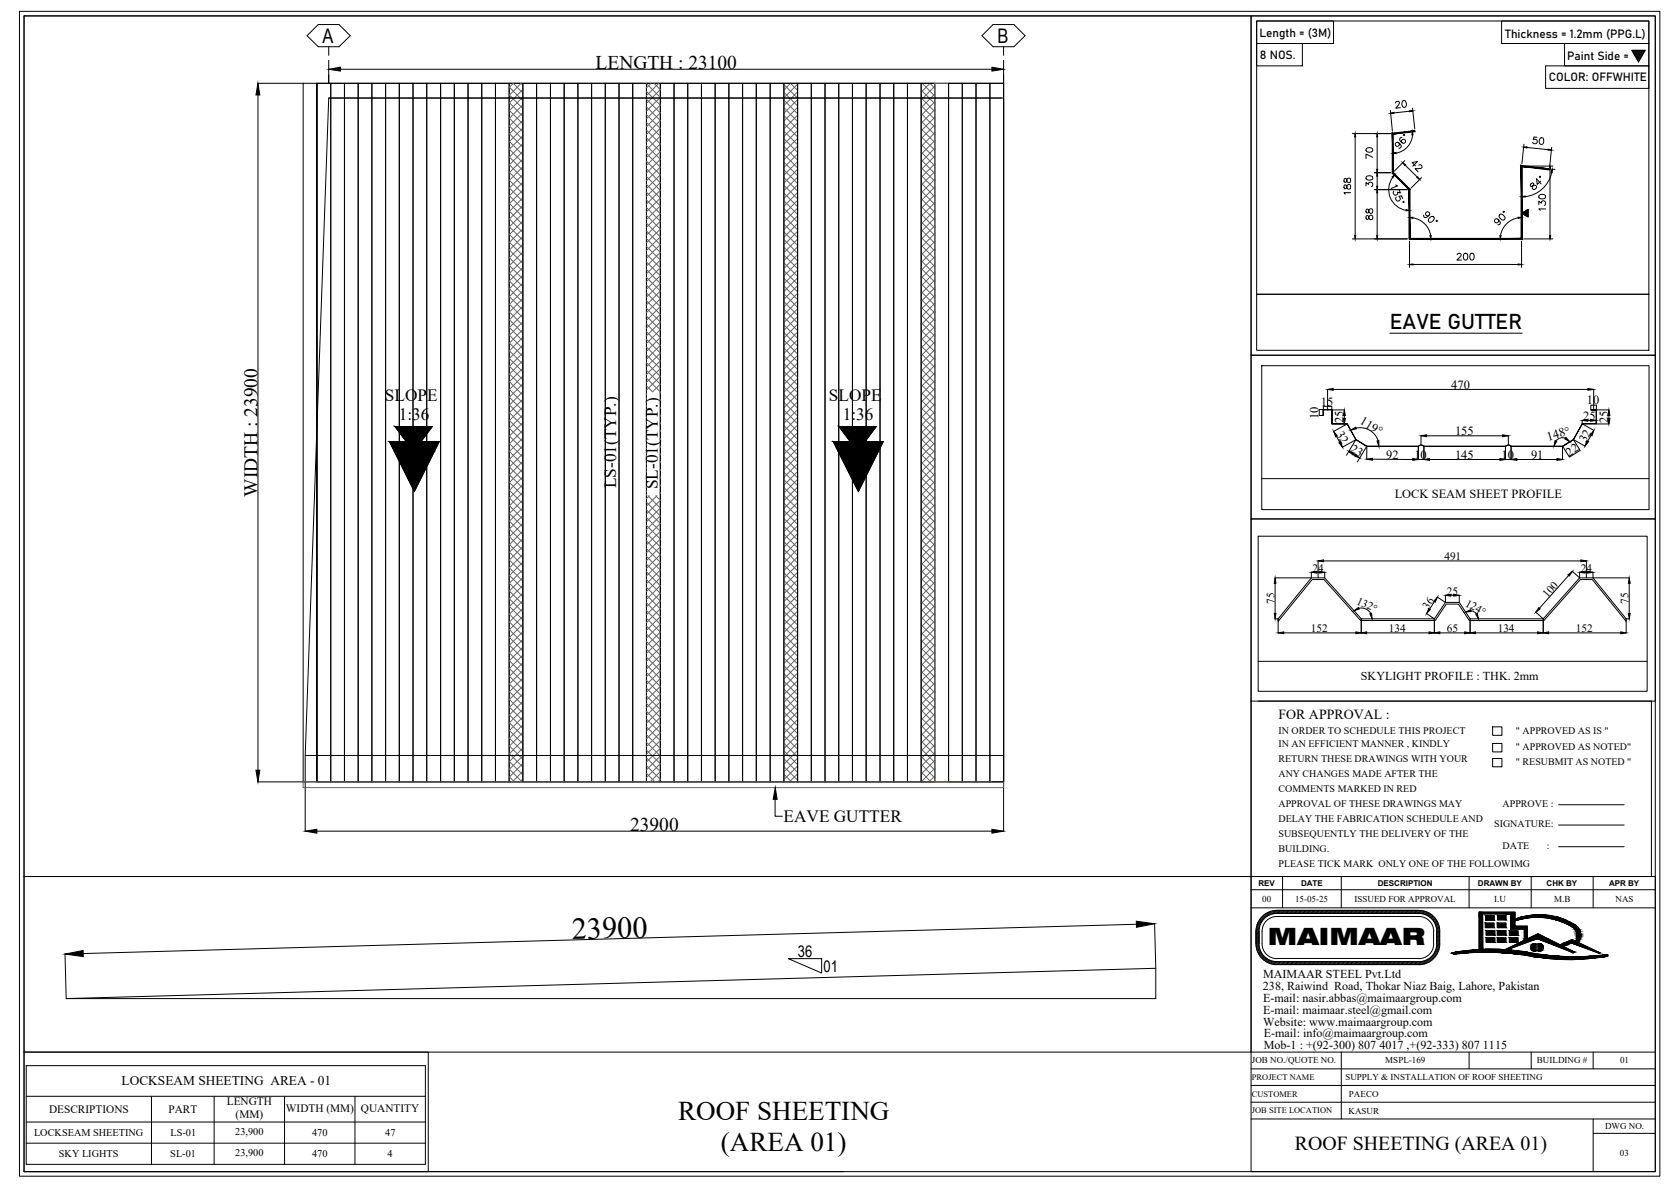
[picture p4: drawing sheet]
<svg xmlns="http://www.w3.org/2000/svg" width="420mm" height="297mm" viewBox="0 0 420 297" stroke-linecap="round" stroke-linejoin="round" font-family="sans-serif">
<defs><g id="words">
<text font-size="7.6" x="143.1" y="234.9" transform="rotate(-2 143.1 234.9)">23900</text>
<g font-size="6.8">
<text x="169.6" y="280.1">ROOF SHEETING</text>
<text x="180.3" y="287.9">(AREA 01)</text>
</g>
<text font-size="6" x="317.1" y="236.4">MAIMAAR</text>
<text font-size="5.3" x="347.6" y="82.2">EAVE GUTTER</text>
<g font-size="5">
<text x="80.7" y="10.8">A</text>
<text x="249.4" y="10.8">B</text>
<text x="323.8" y="287.5">ROOF SHEETING (AREA 01)</text>
</g>
<g font-size="4.9">
<text x="149" y="17.2">LENGTH : 23100</text>
<text x="64.4" y="124.2" transform="rotate(-90 64.4 124.2)">WIDTH : 23900</text>
<text x="157.6" y="207.7">23900</text>
</g>
<g font-size="4.3">
<text x="96.3" y="100.2">SLOPE</text>
<text x="207.3" y="100.2">SLOPE</text>
<text x="99.7" y="105.1">1:36</text>
<text x="210.8" y="105.1">1:36</text>
<text x="154.1" y="122.1" transform="rotate(-90 154.1 122.1)">LS-01(TYP.)</text>
<text x="164.5" y="122.3" transform="rotate(-90 164.5 122.3)">SL-01(TYP.)</text>
<text x="196" y="205.5">EAVE GUTTER</text>
</g>
<g font-size="4">
<text x="199.6" y="239.4">36</text>
<text x="206" y="243">01</text>
</g>
<text font-size="3.5" x="319.7" y="179.9">FOR APPROVAL :</text>
<text font-size="3.3" x="30.4" y="271.4">LOCKSEAM SHEETING AREA - 01</text>
<g font-size="3.1">
<text x="330.4" y="101.4">15</text>
<text x="363" y="97.2">470</text>
<text x="396.9" y="101.1">10</text>
<text x="329.8" y="104.8" transform="rotate(-90 329.8 104.8)">10</text>
<text x="336" y="105.7" transform="rotate(-90 336 105.7)">25</text>
<text x="339.9" y="105.9" transform="rotate(30 339.9 105.9)">119°</text>
<text x="395.9" y="104.9">25</text>
<text x="402.2" y="105.7" transform="rotate(-90 402.2 105.7)">25</text>
<text x="334.1" y="108.4" transform="rotate(61 334.1 108.4)">32</text>
<text x="337.5" y="112.8" transform="rotate(31 337.5 112.8)">23</text>
<text x="363.9" y="108.8">155</text>
<text x="387.2" y="110.2" transform="rotate(-16 387.2 110.2)">148°</text>
<text x="396.6" y="110.9" transform="rotate(-61 396.6 110.9)">32</text>
<text x="346.7" y="114.7">92</text>
<text x="353.7" y="114.7">10</text>
<text x="363.9" y="114.7">145</text>
<text x="375.5" y="114.7">10</text>
<text x="382.9" y="114.7">91</text>
<text x="392.5" y="114.2" transform="rotate(-32 392.5 114.2)">22</text>
<text x="348.8" y="124.6">LOCK SEAM SHEET PROFILE</text>
</g>
<g font-size="3">
<text x="315" y="9.2">Length = (3M)</text>
<text x="376.5" y="9.4">Thickness = 1.2mm (PPG.L)</text>
<text x="315.1" y="14.9">8 NOS.</text>
<text x="391.9" y="14.9">Paint Side =</text>
<text x="387.3" y="20.3">COLOR: OFFWHITE</text>
<text x="340.4" y="170.1">SKYLIGHT PROFILE : THK. 2mm</text>
<text x="315.9" y="244.5">MAIMAAR STEEL Pvt.Ltd</text>
<text x="315.8" y="247.6">238, Raiwind Road, Thokar Niaz Baig, Lahore, Pakistan</text>
<text x="315.9" y="250.6">E-mail: nasir.abbas@maimaargroup.com</text>
<text x="315.9" y="253.6">E-mail: maimaar.steel@gmail.com</text>
<text x="315.9" y="256.5">Website: www.maimaargroup.com</text>
<text x="316.1" y="259.2">E-mail: info@maimaargroup.com</text>
<text x="316.1" y="262.2">Mob-1 : +(92-300) 807 4017 ,+(92-333) 807 1115</text>
</g>
<g font-size="2.8">
<text x="328.3" y="143">24</text>
<text x="361.2" y="140">491</text>
<text x="395.4" y="143">24</text>
<text x="361.9" y="148.7">25</text>
<text x="387.1" y="149.5" transform="rotate(-49 387.1 149.5)">100</text>
<text x="318.7" y="151" transform="rotate(-90 318.7 151)">75</text>
<text x="339.1" y="151" transform="rotate(24 339.1 151)">132°</text>
<text x="357.2" y="152.4" transform="rotate(-56 357.2 152.4)">36</text>
<text x="366.3" y="151.5" transform="rotate(28 366.3 151.5)">124°</text>
<text x="407.3" y="151" transform="rotate(-90 407.3 151)">75</text>
<text x="327.8" y="158.1">152</text>
<text x="347.3" y="158.1">134</text>
<text x="361.8" y="158.1">65</text>
<text x="374.6" y="158.1">134</text>
<text x="394.1" y="158.1">152</text>
<text x="12.3" y="278.3">DESCRIPTIONS</text>
<text x="42.1" y="278.3">PART</text>
<text x="56.7" y="276.4">LENGTH</text>
<text x="58.9" y="279.6">(MM)</text>
<text x="71.5" y="278">WIDTH (MM)</text>
<text x="90.3" y="278">QUANTITY</text>
</g>
<g font-size="2.6">
<text x="8.5" y="284">LOCKSEAM SHEETING</text>
<text x="42.6" y="284">LS-01</text>
<text x="58.8" y="283.8">23,900</text>
<text x="78.1" y="284.1">470</text>
<text x="96.4" y="284.1">47</text>
<text x="14.7" y="289.3">SKY LIGHTS</text>
<text x="42.6" y="289.3">SL-01</text>
<text x="58.8" y="289.1">23,900</text>
<text x="78.1" y="289.3">470</text>
<text x="96.9" y="289.3">4</text>
</g>
<g font-size="2.5">
<text x="319.7" y="183.5">IN ORDER TO SCHEDULE THIS PROJECT</text>
<text x="379.1" y="183.5">&quot; APPROVED AS IS &quot;</text>
<text x="319.7" y="186.8">IN AN EFFICIENT MANNER , KINDLY</text>
<text x="319.7" y="190.5">RETURN THESE DRAWINGS WITH YOUR</text>
<text x="379.1" y="187.6">&quot; APPROVED AS NOTED&quot;</text>
<text x="379.1" y="191.3">&quot; RESUBMIT AS NOTED &quot;</text>
<text x="319.7" y="194.2">ANY CHANGES MADE AFTER THE</text>
<text x="319.7" y="198">COMMENTS MARKED IN RED</text>
<text x="319.7" y="201.7">APPROVAL OF THESE DRAWINGS MAY</text>
<text x="375.8" y="201.8">APPROVE :</text>
<text x="319.7" y="205.5">DELAY THE FABRICATION SCHEDULE AND</text>
<text x="319.7" y="209.2">SUBSEQUENTLY THE DELIVERY OF THE</text>
<text x="373.7" y="206.9">SIGNATURE:</text>
<text x="319.7" y="213">BUILDING.</text>
<text x="375.8" y="212.3">DATE</text>
<text x="386.8" y="212.3">:</text>
<text x="319.7" y="216.7">PLEASE TICK MARK ONLY ONE OF THE FOLLOWIMG</text>
</g>
<g font-size="2.3">
<text x="315.7" y="225.5">00</text>
<text x="323.9" y="225.5">15-05-25</text>
<text x="338.8" y="225.5">ISSUED FOR APPROVAL</text>
<text x="373.7" y="225.5">I.U</text>
<text x="388.7" y="225.5">M.B</text>
<text x="404" y="225.5">NAS</text>
<text x="313.1" y="265.7">JOB NO./QUOTE NO.</text>
<text x="346.5" y="265.9">MSPL-169</text>
<text x="384.4" y="265.9">BUILDING #</text>
<text x="405.2" y="265.9">01</text>
<text x="336.5" y="270.1">SUPPLY &amp; INSTALLATION OF ROOF SHEETING</text>
<text x="337.4" y="274.2">PAECO</text>
<text x="337.3" y="278.4">KASUR</text>
<text x="401.4" y="282.3">DWG NO.</text>
<text x="405.1" y="288.9">03</text>
</g>
<g font-size="2.1">
<text x="313.1" y="274.2">CUSTOMER</text>
<text x="313.1" y="270">PROJECT NAME</text>
<text x="313.1" y="278.4">JOB SITE LOCATION</text>
</g>
<g font-size="2">
<text x="314.7" y="221.5">REV</text>
<text x="325.4" y="221.5">DATE</text>
<text x="344.6" y="221.5">DESCRIPTION</text>
<text x="369.6" y="221.5">DRAWN BY</text>
<text x="386.8" y="221.5">CHK BY</text>
<text x="402.4" y="221.5">APR BY</text>
</g>
</g></defs>
<!-- layer: Outer Line -->
<g fill="none" stroke="#000" stroke-width=".25">
<path d="M6 4h306.9v215.2h-306.9zM82.2 17.3v3.5M85.1 17.3h163M251 17.3v190.6M312.9 4h101.1v84.8h-101.1zM64.5 20.8h11.3M64.5 23.7v168.9M79.2 20.8h171.8v174.7h-171.8zM79.2 20.8v174.7M82.2 24.5h168.8v164.4h-174.7zM82.2 24.5h168.2M312.9 88.8h101.1v41h-101.1z"/>
<path d="M315.6 91.4h96.8v36h-96.8zM315.6 119.7h96.8M312.9 129.8h101.1v45.5h-101.1zM314.7 134.1h97.2v38.7h-97.2zM340.4 154.7v.5M314.7 165.4h97.2M64.5 195.5h11.3M76.3 189v18.9M6 219.2h306.9v43.9h-306.9zM79.2 207.8h168.9M16.3 238.5l.3 11.1M284.2 231.1l-263.4 7.3"/>
<path d="M288.8 230.9l.3 11.1M16.6 249.7l272.5-7.6v7.6zM6 263.1h101.1v29.8h-101.1z"/>
</g>
<path d="M82.2 17.3l2.9-.5v1zM248.1 16.8l2.9 .5-2.9 .5zM64.5 20.8l.5 2.9h-1zM64 192.6h1l-.5 2.9zM76.3 207.8l2.9-.5v1zM248.1 207.3l2.9 .5-2.9 .5zM16.3 238.5l4.5-.8v1.5zM284.2 230.3l4.6 .7-4.6 .9z" fill="#000" stroke="#000" stroke-width=".25"/>
<!-- layer: Grid -->
<path d="M79.6 6.1h5.2l2.8 2.8-2.8 2.8h-5.2l-2.8-2.8zM82.2 11.7v2.1M82.2 15.1v2.4M82.2 18.7v2.1M245.6 8.9l2.8-2.8h5.2l2.8 2.8-2.8 2.8h-5.2zM251 11.7v2.1M251 15.1v2.4M251 18.7v2.1" fill="none" stroke="#000" stroke-width=".25"/>
<!-- layer: Sheet -->
<g fill="none" stroke="#000" stroke-width=".25">
<path d="M75.8 20.8h3.4v174.7h-3.4zM79.2 20.8h3.5v174.7h-3.5zM82.7 20.8h3.4v174.7h-3.4zM86.1 20.8h3.5v174.7h-3.5zM89.6 20.8h3.4v174.7h-3.4zM93 20.8h3.4v174.7h-3.4zM96.4 20.8h3.5v174.7h-3.5zM99.9 20.8h3.4v174.7h-3.4zM103.3 20.8h3.4v174.7h-3.4zM106.7 20.8h3.5v174.7h-3.5zM110.2 20.8h3.4v174.7h-3.4zM113.6 20.8h3.5v174.7h-3.5z"/>
<path d="M117.1 20.8h3.4v174.7h-3.4zM120.5 20.8h3.4v174.7h-3.4zM123.9 20.8h3.4v174.7h-3.4zM127.3 20.8h3.5v174.7h-3.5zM130.8 20.8h3.4v174.7h-3.4zM134.2 20.8h3.5v174.7h-3.5zM137.7 20.8h3.4v174.7h-3.4zM141.1 20.8h3.4v174.7h-3.4zM144.5 20.8h3.5v174.7h-3.5zM148 20.8h3.4v174.7h-3.4zM151.4 20.8h3.4v174.7h-3.4zM154.8 20.8h3.4v174.7h-3.4z"/>
<path d="M158.2 20.8h3.5v174.7h-3.5zM161.7 20.8h3.4v174.7h-3.4zM165.1 20.8h3.5v174.7h-3.5zM168.6 20.8h3.4v174.7h-3.4zM172 20.8h3.4v174.7h-3.4zM175.4 20.8h3.5v174.7h-3.5zM178.9 20.8h3.4v174.7h-3.4zM182.3 20.8h3.4v174.7h-3.4zM185.7 20.8h3.4v174.7h-3.4zM189.1 20.8h3.5v174.7h-3.5zM192.6 20.8h3.4v174.7h-3.4zM196 20.8h3.5v174.7h-3.5z"/>
<path d="M199.5 20.8h3.4v174.7h-3.4zM202.9 20.8h3.4v174.7h-3.4zM206.3 20.8h3.5v174.7h-3.5zM209.8 20.8h3.4v174.7h-3.4zM213.2 20.8h3.4v174.7h-3.4zM216.6 20.8h3.5v174.7h-3.5zM220.1 20.8h3.4v174.7h-3.4zM223.5 20.8h3.4v174.7h-3.4zM226.9 20.8h3.5v174.7h-3.5zM230.4 20.8h3.4v174.7h-3.4zM237.2 20.8h3.5v174.7h-3.5zM240.7 20.8h3.4v174.7h-3.4z"/>
<path d="M244.1 20.8h3.5v174.7h-3.5zM247.6 20.8h3.4v174.7h-3.4z"/>
</g>
<!-- layer: COLUMN -->
<g fill="none" stroke="#636466" stroke-width=".25">
<path d="M127.3 39.2l3.5 3.4M127.3 37.3l3.5 3.4M127.3 35.3l3.5 3.4M127.3 33.4l3.5 3.4M127.3 31.5l3.5 3.4M127.3 29.5l3.5 3.4M127.3 27.6l3.5 3.4M127.3 25.6l3.5 3.5M127.3 23.7l3.5 3.4M127.3 21.8l3.5 3.4M128.4 20.8l2.4 2.4M128.4 20.8l-1.1 1.1"/>
<path d="M130.3 20.8l.5 .5M130.3 20.8l-3 3M130.8 22.4l-3.5 3.4M130.8 24.3l-3.5 3.4M130.8 26.2l-3.5 3.4M130.8 28.2l-3.5 3.4M130.8 30.1l-3.5 3.4M130.8 32l-3.5 3.5M130.8 34l-3.5 3.4M130.8 35.9l-3.5 3.4M130.8 37.8l-3.5 3.5M130.8 39.8l-3.5 3.4"/>
<path d="M161.7 20.9l3.4 3.4-3.4 3.5M161.7 22.9l3.4 3.4-3.4 3.4M161.7 24.8l3.4 3.4-3.4 3.5M161.7 26.7l3.4 3.4-3.4 3.5M161.7 28.7l3.4 3.4-3.4 3.4M161.7 30.6l3.4 3.4-3.4 3.5M161.7 32.6l3.4 3.4-3.4 3.4M161.7 34.5l3.4 3.4-3.4 3.5M161.7 36.4l3.4 3.4-3.4 3.5M161.7 38.4l3.4 3.4-3.4 3.4M162.8 20.8l-1.1 1.2M163.6 20.8l1.5 1.6-3.4 3.5"/>
<path d="M164.8 20.8l-3.1 3.1M196 22.5l1.7-1.7 1.8 1.8M196 38.6l3.5 3.4M196 36.6l3.5 3.4M196 34.7l3.5 3.4M196 32.8l3.5 3.4M196 30.8l3.5 3.4M196 28.9l3.5 3.4M196 26.9l3.5 3.5M196 25l3.5 3.4M196 23.1l3.5 3.4M196 21.1l3.5 3.5"/>
<path d="M199.5 21l-3.5 3.5M199.5 22.9l-3.5 3.5M199.5 24.9l-3.5 3.4M199.5 26.8l-3.5 3.5M199.5 28.8l-3.5 3.4M199.5 30.7l-3.5 3.5M199.5 32.6l-3.5 3.5M199.5 34.6l-3.5 3.4M199.5 36.5l-3.5 3.5M199.5 38.5l-3.5 3.4M230.4 21.1l.2-.3 3.2 3.2M230.4 40l3.4 3.4"/>
<path d="M230.4 38l3.4 3.5M230.4 36.1l3.4 3.4M230.4 34.2l3.4 3.4M230.4 32.2l3.4 3.4M230.4 30.3l3.4 3.4M230.4 28.4l3.4 3.4M230.4 26.4l3.4 3.4M230.4 24.5l3.4 3.4M230.4 22.5l3.4 3.5M233.8 20.8h3.4v174.7h-3.4zM233.8 23.5l-3.4 3.4M233.8 25.4l-3.4 3.5"/>
<path d="M233.8 27.4l-3.4 3.4M233.8 29.3l-3.4 3.4M233.8 31.2l-3.4 3.5M233.8 33.2l-3.4 3.4M233.8 35.1l-3.4 3.5M233.8 22.1l-1.2-1.3-2.2 2.3M233.8 21.5l-3.4 3.5M233.8 37l-3.4 3.5M233.8 39l-3.4 3.4M127.3 58.5l3.5 3.5M127.3 56.6l3.5 3.5M127.3 54.7l3.5 3.4"/>
<path d="M127.3 52.7l3.5 3.5M127.3 50.8l3.5 3.5M127.3 48.9l3.5 3.4M127.3 46.9l3.5 3.5M127.3 45l3.5 3.4M127.3 43.1l3.5 3.4M127.3 41.1l3.5 3.5M130.8 41.7l-3.5 3.4M130.8 43.6l-3.5 3.5M130.8 45.6l-3.5 3.4M130.8 47.5l-3.5 3.5M130.8 49.4l-3.5 3.5"/>
<path d="M130.8 51.4l-3.5 3.4M130.8 53.3l-3.5 3.5M130.8 55.3l-3.5 3.4M130.8 57.2l-3.5 3.5M130.8 59.1l-3.5 3.5M161.7 51.9l3.4 3.4-3.4 3.5M161.7 40.3l3.4 3.4-3.4 3.5M161.7 42.2l3.4 3.5-3.4 3.4M161.7 44.2l3.4 3.4-3.4 3.5M161.7 46.1l3.4 3.4-3.4 3.5M161.7 48l3.4 3.5-3.4 3.4M161.7 50l3.4 3.4-3.4 3.5"/>
<path d="M161.7 53.8l3.4 3.5-3.4 3.4M161.7 55.8l3.4 3.4-3.4 3.5M161.7 57.7l3.4 3.5-3.4 3.4M161.7 59.6l3.4 3.5-3.4 3.4M196 59.9l3.5 3.4M196 58l3.5 3.4M196 56l3.5 3.4M196 54.1l3.5 3.4M196 52.1l3.5 3.5M196 50.2l3.5 3.4M196 48.3l3.5 3.4M196 46.3l3.5 3.4"/>
<path d="M196 44.4l3.5 3.4M196 42.5l3.5 3.4M196 40.5l3.5 3.4M199.5 40.4l-3.5 3.4M199.5 42.3l-3.5 3.5M199.5 44.3l-3.5 3.4M199.5 46.2l-3.5 3.5M199.5 48.1l-3.5 3.5M199.5 50.1l-3.5 3.4M199.5 52l-3.5 3.5M199.5 54l-3.5 3.4M199.5 55.9l-3.5 3.5"/>
<path d="M199.5 57.8l-3.5 3.5M199.5 59.8l-3.5 3.4M230.4 59.4l3.4 3.4M230.4 57.4l3.4 3.4M230.4 55.5l3.4 3.4M230.4 53.6l3.4 3.4M230.4 51.6l3.4 3.4M230.4 49.7l3.4 3.4M230.4 47.7l3.4 3.4M230.4 45.8l3.4 3.4M230.4 43.9l3.4 3.4M230.4 41.9l3.4 3.4"/>
<path d="M233.8 48.7l-3.4 3.4M233.8 50.6l-3.4 3.5M233.8 52.6l-3.4 3.4M233.8 54.5l-3.4 3.4M233.8 56.4l-3.4 3.5M233.8 58.4l-3.4 3.4M233.8 40.9l-3.4 3.5M233.8 42.9l-3.4 3.4M233.8 44.8l-3.4 3.5M233.8 46.7l-3.4 3.5M127.3 79.9l3.5 3.4M127.3 77.9l3.5 3.5"/>
<path d="M127.3 76l3.5 3.5M127.3 74.1l3.5 3.4M127.3 72.1l3.5 3.5M127.3 70.2l3.5 3.4M127.3 68.2l3.5 3.5M127.3 66.3l3.5 3.5M127.3 64.4l3.5 3.4M127.3 62.4l3.5 3.5M127.3 60.5l3.5 3.4M130.8 61.1l-3.5 3.4M130.8 63l-3.5 3.5M130.8 65l-3.5 3.4"/>
<path d="M130.8 66.9l-3.5 3.4M130.8 68.8l-3.5 3.5M130.8 70.8l-3.5 3.4M130.8 72.7l-3.5 3.5M130.8 74.6l-3.5 3.5M130.8 76.6l-3.5 3.4M130.8 78.5l-3.5 3.5M161.7 69.3l3.4 3.5-3.4 3.4M161.7 61.6l3.4 3.4-3.4 3.5M161.7 63.5l3.4 3.5-3.4 3.4M161.7 65.5l3.4 3.4-3.4 3.4M161.7 67.4l3.4 3.5-3.4 3.4"/>
<path d="M161.7 71.3l3.4 3.4-3.4 3.4M161.7 73.2l3.4 3.5-3.4 3.4M161.7 75.2l3.4 3.4-3.4 3.4M161.7 77.1l3.4 3.4-3.4 3.5M161.7 79l3.4 3.5-3.4 3.4M196 79.2l3.5 3.5M196 77.3l3.5 3.5M196 75.4l3.5 3.4M196 73.4l3.5 3.5M196 71.5l3.5 3.4M196 69.6l3.5 3.4M196 67.6l3.5 3.5"/>
<path d="M196 65.7l3.5 3.4M196 63.8l3.5 3.4M196 61.8l3.5 3.4M199.5 61.7l-3.5 3.5M199.5 63.7l-3.5 3.4M199.5 65.6l-3.5 3.4M199.5 67.5l-3.5 3.5M199.5 69.5l-3.5 3.4M199.5 71.4l-3.5 3.4M199.5 73.3l-3.5 3.5M199.5 75.3l-3.5 3.4M199.5 77.2l-3.5 3.4"/>
<path d="M199.5 79.2l-3.5 3.4M230.4 78.7l3.4 3.5M230.4 76.8l3.4 3.4M230.4 74.8l3.4 3.5M230.4 72.9l3.4 3.4M230.4 71l3.4 3.4M230.4 69l3.4 3.5M230.4 67.1l3.4 3.4M230.4 65.2l3.4 3.4M230.4 63.2l3.4 3.5M230.4 61.3l3.4 3.4M233.8 60.3l-3.4 3.5"/>
<path d="M233.8 66.1l-3.4 3.5M233.8 68.1l-3.4 3.4M233.8 73.9l-3.4 3.4M233.8 75.8l-3.4 3.4M233.8 77.8l-3.4 3.4M233.8 79.7l-3.4 3.4M233.8 62.2l-3.4 3.5M233.8 64.2l-3.4 3.4M233.8 70l-3.4 3.4M233.8 71.9l-3.4 3.5M127.3 99.3l3.5 3.4M127.3 97.3l3.5 3.5"/>
<path d="M127.3 95.4l3.5 3.4M127.3 93.4l3.5 3.5M127.3 91.5l3.5 3.5M127.3 89.6l3.5 3.4M127.3 87.6l3.5 3.5M127.3 85.7l3.5 3.4M127.3 83.7l3.5 3.5M127.3 81.8l3.5 3.5M130.8 80.5l-3.5 3.4M130.8 82.4l-3.5 3.5M130.8 84.3l-3.5 3.5M130.8 86.3l-3.5 3.4"/>
<path d="M130.8 88.2l-3.5 3.5M130.8 90.2l-3.5 3.4M130.8 92.1l-3.5 3.4M130.8 94l-3.5 3.5M130.8 96l-3.5 3.4M130.8 97.9l-3.5 3.4M130.8 99.8l-3.5 3.5M161.7 99.5h.1M161.7 98.4h.1M161.7 81l3.4 3.4-3.4 3.4M161.7 82.9l3.4 3.5-3.4 3.4M161.7 84.8l3.4 3.5-3.4 3.4"/>
<path d="M161.7 86.8l3.4 3.4-3.4 3.4M161.7 88.7l3.4 3.5-3.4 3.4M161.7 90.7l3.4 3.4-3.4 3.4M161.7 92.6l3.4 3.5-1.9 1.9-1.5-1.5M161.7 94.5l3.4 3.5M165.1 98h.1M165.1 99.9h.1M196 98.6l3.5 3.5M196 96.7l3.5 3.4M196 94.7l3.5 3.5M196 92.8l3.5 3.5M196 90.9l3.5 3.4"/>
<path d="M196 88.9l3.5 3.5M196 87l3.5 3.4M196 85l3.5 3.5M196 83.1l3.5 3.5M196 81.2l3.5 3.4M199.5 81.1l-3.5 3.4M199.5 83l-3.5 3.4M199.5 85l-3.5 3.4M199.5 86.9l-3.5 3.4M199.5 88.9l-3.5 3.4M199.5 90.8l-3.5 3.4M199.5 92.7l-3.5 3.4"/>
<path d="M199.5 94.7l-3.5 3.4M199.5 96.6l-3.5 3.4M199.5 98.5l-3.5 3.5M230.4 98.1l3.4 3.4M230.4 96.1l3.4 3.5M230.4 94.2l3.4 3.5M230.4 92.3l3.4 3.4M230.4 90.3l3.4 3.5M230.4 88.4l3.4 3.5M230.4 86.5l3.4 3.4M230.4 84.5l3.4 3.5M230.4 82.6l3.4 3.4"/>
<path d="M230.4 80.6l3.4 3.5M233.8 85.5l-3.4 3.4M233.8 89.4l-3.4 3.4M233.8 91.3l-3.4 3.4M233.8 93.3l-3.4 3.4M233.8 99.1l-3.4 3.4M233.8 81.6l-3.4 3.4M233.8 83.6l-3.4 3.4M233.8 87.4l-3.4 3.4M233.8 95.2l-3.4 3.4M233.8 97.1l-3.4 3.4M127.3 118.6l3.5 3.4"/>
<path d="M127.3 116.7l3.5 3.4M127.3 114.8l3.5 3.4M127.3 112.8l3.5 3.4M127.3 110.9l3.5 3.4M127.3 108.9l3.5 3.5M127.3 107l3.5 3.4M127.3 105.1l3.5 3.4M127.3 103.1l3.5 3.5M127.3 101.2l3.5 3.4M130.8 101.8l-3.5 3.4M130.8 103.7l-3.5 3.4M130.8 105.7l-3.5 3.4"/>
<path d="M130.8 107.6l-3.5 3.4M130.8 109.5l-3.5 3.4M130.8 111.5l-3.5 3.4M130.8 113.4l-3.5 3.4M130.8 115.4l-3.5 3.4M130.8 117.3l-3.5 3.4M130.8 119.2l-3.5 3.4M161.7 101.4h.1M161.7 103.3h.1M161.7 105.3h.1M161.7 107.2h.1M161.7 109.2h.1"/>
<path d="M161.7 111.1h.1M161.7 113h.1M161.7 115h.1M161.7 116.9h.1M161.7 118.8h.1M161.7 119.7h.1M161.7 117.8h.1M161.7 115.9h.1M161.7 113.9h.1M161.7 112h.1M161.7 110h.1M161.7 108.1h.1"/>
<path d="M161.7 106.2h.1M161.7 104.2h.1M161.7 102.3h.1M161.7 100.4h.1M165.1 101.9h.1M165.1 103.8h.1M165.1 105.7h.1M165.1 107.7h.1M165.1 109.6h.1M165.1 111.5h.1M165.1 113.5h.1M165.1 115.4h.1"/>
<path d="M165.1 117.3h.1M165.1 119.3h.1M196 119.9l3.5 3.5M196 118l3.5 3.5M196 116.1l3.5 3.4M196 114.1l3.5 3.5M196 112.2l3.5 3.4M196 110.2l3.5 3.5M196 108.3l3.5 3.5M196 106.4l3.5 3.4M196 104.4l3.5 3.5M196 102.5l3.5 3.5"/>
<path d="M196 100.6l3.5 3.4M199.5 100.5l-3.5 3.4M199.5 102.4l-3.5 3.4M199.5 104.4l-3.5 3.4M199.5 106.3l-3.5 3.4M199.5 108.2l-3.5 3.4M199.5 110.2l-3.5 3.4M199.5 112.1l-3.5 3.4M199.5 114l-3.5 3.5M199.5 116l-3.5 3.4M199.5 117.9l-3.5 3.4M199.5 119.8l-3.5 3.5"/>
<path d="M230.4 119.4l3.4 3.5M230.4 117.5l3.4 3.4M230.4 115.5l3.4 3.5M230.4 113.6l3.4 3.5M230.4 111.7l3.4 3.4M230.4 109.7l3.4 3.5M230.4 107.8l3.4 3.4M230.4 105.8l3.4 3.5M230.4 103.9l3.4 3.5M230.4 102l3.4 3.4M230.4 100l3.4 3.5M233.8 101l-3.4 3.4"/>
<path d="M233.8 103l-3.4 3.4M233.8 106.8l-3.4 3.4M233.8 108.8l-3.4 3.4M233.8 110.7l-3.4 3.4M233.8 112.6l-3.4 3.4M233.8 114.6l-3.4 3.4M233.8 116.5l-3.4 3.4M233.8 118.4l-3.4 3.5M233.8 104.9l-3.4 3.4M127.3 140l3.5 3.4M127.3 138l3.5 3.4M127.3 136.1l3.5 3.4"/>
<path d="M127.3 134.1l3.5 3.5M127.3 132.2l3.5 3.4M127.3 130.3l3.5 3.4M127.3 128.3l3.5 3.4M127.3 126.4l3.5 3.4M127.3 124.5l3.5 3.4M127.3 122.5l3.5 3.4M127.3 120.6l3.5 3.4M130.8 121.2l-3.5 3.4M130.8 123.1l-3.5 3.4M130.8 125l-3.5 3.4M130.8 127l-3.5 3.4"/>
<path d="M130.8 128.9l-3.5 3.4M130.8 130.9l-3.5 3.4M130.8 132.8l-3.5 3.4M130.8 134.7l-3.5 3.4M130.8 136.7l-3.5 3.4M130.8 138.6l-3.5 3.4M161.7 120.8h.1M161.7 122.7h.1M161.7 123.6h.1M161.7 121.7h.1M161.7 127.5l3.4 3.4-3.4 3.5M161.7 125.6l3.4 3.4-3.4 3.4"/>
<path d="M161.7 129.4l3.4 3.4-3.4 3.5M161.7 131.4l3.4 3.4-3.4 3.4M161.7 133.3l3.4 3.4-3.4 3.5M161.7 137.2l3.4 3.4-3.4 3.4M161.7 139.1l3.4 3.4-3.4 3.5M161.7 135.2l3.4 3.4M162.1 124l3 3-3.4 3.5M162.4 124l-.7 .7M164 124l1.1 1.1-3.4 3.4M164.3 124l-2.6 2.6M165.1 121.2h.1M165.1 123.1h.1"/>
<path d="M165.1 138.7l-3.4 3.4M196 139.3l3.5 3.4M196 137.4l3.5 3.4M196 135.4l3.5 3.5M196 133.5l3.5 3.4M196 131.6l3.5 3.4M196 129.6l3.5 3.5M196 127.7l3.5 3.4M196 125.8l3.5 3.4M196 123.8l3.5 3.5M196 121.9l3.5 3.4M199.5 121.8l-3.5 3.4"/>
<path d="M199.5 123.7l-3.5 3.4M199.5 125.6l-3.5 3.5M199.5 127.6l-3.5 3.4M199.5 129.5l-3.5 3.5M199.5 131.4l-3.5 3.5M199.5 133.4l-3.5 3.4M199.5 135.3l-3.5 3.5M199.5 137.3l-3.5 3.4M199.5 139.2l-3.5 3.5M230.4 138.8l3.4 3.4M230.4 136.9l3.4 3.4M230.4 134.9l3.4 3.4"/>
<path d="M230.4 133l3.4 3.4M230.4 131l3.4 3.5M230.4 129.1l3.4 3.4M230.4 127.2l3.4 3.4M230.4 125.2l3.4 3.5M230.4 123.3l3.4 3.4M230.4 121.3l3.4 3.5M233.8 126.2l-3.4 3.4M233.8 132l-3.4 3.4M233.8 133.9l-3.4 3.5M233.8 135.9l-3.4 3.4M233.8 137.8l-3.4 3.4"/>
<path d="M233.8 139.7l-3.4 3.5M233.8 120.4l-3.4 3.4M233.8 122.3l-3.4 3.4M233.8 124.2l-3.4 3.5M233.8 128.1l-3.4 3.5M233.8 130l-3.4 3.5M127.3 159.3l3.5 3.5M127.3 157.4l3.5 3.4M127.3 155.4l3.5 3.5M127.3 153.5l3.5 3.4M127.3 151.6l3.5 3.4M127.3 149.6l3.5 3.5"/>
<path d="M127.3 147.7l3.5 3.4M127.3 145.8l3.5 3.4M127.3 143.8l3.5 3.4M127.3 141.9l3.5 3.4M130.8 140.5l-3.5 3.5M130.8 142.5l-3.5 3.4M130.8 144.4l-3.5 3.4M130.8 146.3l-3.5 3.5M130.8 148.3l-3.5 3.4M130.8 150.2l-3.5 3.4M130.8 152.1l-3.5 3.5M130.8 154.1l-3.5 3.4"/>
<path d="M130.8 156l-3.5 3.5M130.8 157.9l-3.5 3.5M130.8 159.9l-3.5 3.4M161.7 152.7l3.4 3.4-3.4 3.5M161.7 141.1l3.4 3.4-3.4 3.4M161.7 143l3.4 3.4-3.4 3.5M161.7 144.9l3.4 3.4-3.4 3.5M161.7 146.9l3.4 3.4-3.4 3.4M161.7 148.8l3.4 3.4-3.4 3.5M161.7 150.7l3.4 3.5-3.4 3.4M161.7 154.6l3.4 3.4-3.4 3.5M161.7 156.5l3.4 3.5-3.4 3.4"/>
<path d="M161.7 158.5l3.4 3.4-3.4 3.5M196 158.7l3.5 3.4M196 156.8l3.5 3.4M196 154.8l3.5 3.4M196 152.9l3.5 3.4M196 151l3.5 3.4M196 149l3.5 3.4M196 147.1l3.5 3.4M196 145.1l3.5 3.4M196 143.2l3.5 3.4M196 141.3l3.5 3.4M199.5 141.1l-3.5 3.5"/>
<path d="M199.5 143.1l-3.5 3.4M199.5 145l-3.5 3.5M199.5 147l-3.5 3.4M199.5 148.9l-3.5 3.4M199.5 150.8l-3.5 3.5M199.5 152.8l-3.5 3.4M199.5 154.7l-3.5 3.5M199.5 156.6l-3.5 3.5M199.5 158.6l-3.5 3.4M230.4 158.2l3.4 3.4M230.4 156.2l3.4 3.4M230.4 154.3l3.4 3.4"/>
<path d="M230.4 152.4l3.4 3.4M230.4 150.4l3.4 3.4M230.4 148.5l3.4 3.4M230.4 146.5l3.4 3.5M230.4 144.6l3.4 3.4M230.4 142.7l3.4 3.4M230.4 140.7l3.4 3.4M233.8 141.7l-3.4 3.4M233.8 143.6l-3.4 3.5M233.8 149.4l-3.4 3.5M233.8 151.4l-3.4 3.4M233.8 157.2l-3.4 3.4"/>
<path d="M233.8 159.1l-3.4 3.5M233.8 145.5l-3.4 3.5M233.8 147.5l-3.4 3.4M233.8 153.3l-3.4 3.5M233.8 155.2l-3.4 3.5M127.3 178.7l3.5 3.4M127.3 176.7l3.5 3.5M127.3 174.8l3.5 3.5M127.3 172.9l3.5 3.4M127.3 170.9l3.5 3.5M127.3 169l3.5 3.4M127.3 167.1l3.5 3.4"/>
<path d="M127.3 165.1l3.5 3.5M127.3 163.2l3.5 3.4M127.3 161.2l3.5 3.5M130.8 161.8l-3.5 3.5M130.8 163.8l-3.5 3.4M130.8 165.7l-3.5 3.5M130.8 167.6l-3.5 3.5M130.8 169.6l-3.5 3.4M130.8 171.5l-3.5 3.5M130.8 173.5l-3.5 3.4M130.8 175.4l-3.5 3.4M130.8 177.3l-3.5 3.5"/>
<path d="M130.8 179.3l-3.5 3.4M161.7 177.8l3.4 3.5-3.4 3.4M161.7 162.3l3.4 3.5-3.4 3.4M161.7 164.3l3.4 3.4-3.4 3.5M161.7 166.2l3.4 3.5-3.4 3.4M161.7 168.1l3.4 3.5-3.4 3.4M161.7 170.1l3.4 3.4-3.4 3.5M161.7 172l3.4 3.5-3.4 3.4M161.7 174l3.4 3.4-3.4 3.4M161.7 175.9l3.4 3.5-3.4 3.4M161.7 179.8l3.4 3.4-3.4 3.4M161.7 160.4l3.4 3.4"/>
<path d="M165.1 163.9l-3.4 3.4M196 178.1l3.5 3.4M196 176.1l3.5 3.5M196 174.2l3.5 3.4M196 172.3l3.5 3.4M196 170.3l3.5 3.4M196 168.4l3.5 3.4M196 166.5l3.5 3.4M196 164.5l3.5 3.4M196 162.6l3.5 3.4M196 160.6l3.5 3.5M199.5 160.5l-3.5 3.5"/>
<path d="M199.5 162.5l-3.5 3.4M199.5 164.4l-3.5 3.5M199.5 166.3l-3.5 3.5M199.5 168.3l-3.5 3.4M199.5 170.2l-3.5 3.5M199.5 172.2l-3.5 3.4M199.5 174.1l-3.5 3.4M199.5 176l-3.5 3.5M199.5 178l-3.5 3.4M199.5 179.9l-3.5 3.4M230.4 179.5l3.4 3.4M230.4 177.5l3.4 3.5"/>
<path d="M230.4 175.6l3.4 3.4M230.4 173.7l3.4 3.4M230.4 171.7l3.4 3.5M230.4 169.8l3.4 3.4M230.4 167.9l3.4 3.4M230.4 165.9l3.4 3.4M230.4 164l3.4 3.4M230.4 162.1l3.4 3.4M230.4 160.1l3.4 3.4M233.8 161.1l-3.4 3.4M233.8 163l-3.4 3.4M233.8 164.9l-3.4 3.5"/>
<path d="M233.8 166.9l-3.4 3.4M233.8 168.8l-3.4 3.5M233.8 170.7l-3.4 3.5M233.8 172.7l-3.4 3.4M233.8 174.6l-3.4 3.5M233.8 176.6l-3.4 3.4M233.8 178.5l-3.4 3.4M127.3 194.2l1.4 1.3M127.3 192.3l3.3 3.2M127.3 190.3l3.5 3.5M127.3 188.4l3.5 3.4M127.3 186.4l3.5 3.5"/>
<path d="M127.3 184.5l3.5 3.5M127.3 182.6l3.5 3.4M127.3 180.6l3.5 3.5M130.8 181.2l-3.5 3.5M130.8 183.1l-3.5 3.5M130.8 185.1l-3.5 3.4M130.8 187l-3.5 3.5M130.8 189l-3.5 3.4M130.8 190.9l-3.5 3.5M130.8 192.8l-2.7 2.7M130.8 194.8l-.7 .7M161.7 189.5l3.4 3.4-2.5 2.6"/>
<path d="M161.7 181.7l3.4 3.5-3.4 3.4M161.7 183.7l3.4 3.4-3.4 3.4M161.7 185.6l3.4 3.4-3.4 3.5M161.7 187.5l3.4 3.5-3.4 3.4M161.7 191.4l3.4 3.5-.6 .6M161.7 195.3l.2 .2M161.7 193.3l2.1 2.2M196 193.6l2 1.9M196 191.6l3.5 3.5M196 189.7l3.5 3.4M196 187.7l3.5 3.5M196 185.8l3.5 3.5"/>
<path d="M196 183.9l3.5 3.4M196 181.9l3.5 3.5M196 180l3.5 3.4M199.5 181.8l-3.5 3.5M199.5 183.8l-3.5 3.4M199.5 185.7l-3.5 3.4M199.5 187.7l-3.5 3.4M199.5 189.6l-3.5 3.4M199.5 191.5l-3.5 3.4M199.5 193.5l-2.1 2M199.5 195.4l-.1 .1M230.4 195l.5 .5"/>
<path d="M230.4 193l2.4 2.5M230.4 191.1l3.4 3.4M230.4 189.1l3.4 3.5M230.4 187.2l3.4 3.5M230.4 185.3l3.4 3.4M230.4 183.3l3.4 3.5M230.4 181.4l3.4 3.4M233.8 180.4l-3.4 3.5M233.8 182.4l-3.4 3.4M233.8 184.3l-3.4 3.4M233.8 186.3l-3.4 3.4M233.8 188.2l-3.4 3.4"/>
<path d="M233.8 190.1l-3.4 3.4M233.8 192.1l-3.4 3.4M233.8 194l-1.5 1.5"/>
</g>
<!-- layer: EAVE GUTTER -->
<path d="M248.1 195.5h-172.3v1.4h175.2v-1.4" fill="none" stroke="#786332" stroke-width=".25"/>
<!-- layer: Dimensions -->
<g fill="#000" stroke="#000" stroke-width=".25">
<path d="M338.9 33.4l.1 .8h-.2zM344.4 33.4l.2 .8h-.3zM347.8 28.3l.8-.2v.3zM348.3 38.3l.8-.2 .1 .3zM352.5 27.7h.9l-.8 .2zM353.2 32.9l.2 .8h-.3zM381 36.8l.9-.1-.1 .3zM387.2 37.3l.8 .2h-.9zM338.8 58.9h.2l-.1 .8zM344.3 58.9h.3l-.2 .8zM344.4 47.4l.2 .8h-.3zM344.3 46.6h.3l-.2 .8z"/>
<path d="M344.4 43.2l.2 .8h-.3zM344.3 42.3h.3l-.2 .9zM348.1 44.2l.7-.5-.4 .7zM350.8 40.7l.7 .5-.2 .2zM351.7 52.4l.8 .2-.8 .1zM352.5 54.4l.9-.1v.3zM354.5 44.2l.5 .7-.7-.5zM357.6 58.9h.3l-.1 .8zM375.1 58.9h.3l-.2 .8zM379.7 54.3l.8 .1-.8 .2zM380.5 49.2l.9-.2v.3zM387.5 58.9h.3l-.2 .8z"/>
<path d="M387.6 41.5l.2 .8h-.3zM388.2 42.3v.9l-.3-.1zM352.5 66.1l.9-.1v.3zM379.7 66l.8 .1-.8 .2zM193.9 196.9l.5 3h-1z"/>
<path d="M352.4 47.5v12.2h.2zM352.4 47.5l.2-.2v12.4zM348.2 43.3l4.2 4.2 .2-.2zM348.2 43.3l.2-.2 4.2 4.2zM348.2 33.3v10l.2-.2zM348.2 33.3l.2 .2v9.6zM348.2 33.3l.2 .2 5.5-.8zM348.4 33.5l5.5-.8v.2z"/>
<path d="M380.7 41.7l6.8 .8 .1-.3zM380.4 41.4l7.2 .8-6.9-.5zM380.4 41.4l.3 18.5v-18.2zM380.4 41.4l.3 18.5-.3-.3zM352.5 59.9h28.2l-.3-.3zM352.5 59.6h27.9l-27.9 .3z"/>
</g>
<g fill="none" stroke="#000" stroke-width=".25">
<path d="M314.3 5.2h98.1v68.4h-98.1zM314.3 10.9h11.4v5.6h-11.4zM314.3 5.2h19.2v5.7h-19.2zM375.5 5.2h36.9v5.7h-36.9zM386.5 16.5h25.9v5.6h-25.9zM391.3 10.9h21.1v5.6h-21.1zM408.1 12.6h3.4l-1.7 2.9zM408.3 12.6l-.1 .1M408.6 12.6l-.3 .3M408.8 12.6l-.5 .4M409.1 12.6l-.6 .6M409.3 12.6l-.7 .7"/>
<path d="M409.5 12.6l-.9 .9M409.8 12.6l-1.1 1M410 15.1l-.3 .3M410 12.6l-1.2 1.2M410.3 12.6l-1.4 1.4M410.3 14.5l-.7 .7M410.5 12.6l-1.5 1.5M410.7 13.9l-1.2 1.2M410.8 12.6l-1.7 1.7M411 12.6l-1.8 1.8M411 13.3l-1.6 1.6M411.3 12.6l-2 2"/>
<path d="M411.4 12.7l-2 2M338.2 33.4h9.6M338.9 34.2v24.7M341.7 37.2l.6-.3a.75 .75 0 0 1 1 .6 .91 .91 0 0 1-.9 .6 .91 .91 0 0 1-.8-.7zM343.3 39.3l-1.7-.8v1.2M344.4 34.2v8.1M347.7 27.6l.5 5.2M349 25.8l.2-.4 .4-.1 .4 .4-.9 1.4 1.1-.2M349.8 35.7a.53 .53 0 0 1-.1 .9 .53 .53 0 0 1-.8-.5 .53 .53 0 0 1 .6-.5l.3 .1a.76 .76 0 0 1 .4 1.3h-.4M350.6 34.4l-.2-.1a.82 .82 0 0 0-.2 1.2 .82 .82 0 0 0 1.2 .2 .52 .52 0 0 0 0-.8 .52 .52 0 0 0-.8 0 .52 .52 0 0 0 0 .8M350.8 25.3a.51 .51 0 0 1 .8 .1 .79 .79 0 0 1 .2 1 .79 .79 0 0 1-.9 .4l-.3-.6zM352.5 27.8l-3.9 .4"/>
<path d="M353.3 33.7a4.9 4.9 0 0 1-4.1 4.6M353.3 27.1l.5 5.2M381.1 36.1l-.5 4.8M381.9 36.9l5.3 .5M384.4 34.3l-.8-.1-.1 .7a.6 .6 0 0 1 .9 .1 .6 .6 0 0 1-.2 .9 .6 .6 0 0 1-.9-.3M385.3 34.5a.53 .53 0 0 1 .7 .3l.1 .6-.3 .7a.56 .56 0 0 1-.8-.4v-.6zM388.1 36.8l-.5 4.9M336.2 46.3l-.1 .6 .2 .3 .4-.1 .1-.4a.47 .47 0 0 1 .5-.6 .47 .47 0 0 1 .5 .5l-.1 .5-.2 .2a.88 .88 0 0 1-.8-1zM336.2 44.7l-.1 .6 .2 .3 .4-.1 .1-.5a.47 .47 0 0 1 .5-.5 .47 .47 0 0 1 .5 .5l-.1 .5-.5 .2-.3-.3-.2-.7zM337.8 48.2h-1.7l.3 .4M338.2 59.7h13.8M341.6 46.5v-.9l.7 .5a.55 .55 0 0 1 .9-.4 .55 .55 0 0 1-.2 1"/>
<path d="M341.7 54a.63 .63 0 0 0 .2 .9l.3-.1 .4-.9 .4-.1 .3 .4-.1 .6-.2 .1a.81 .81 0 0 1-.8-.9zM341.7 52.4a.56 .56 0 0 0 .3 .9l.7-1.1a.53 .53 0 0 1 .6 .7 .53 .53 0 0 1-.9 .2l-.2-.7zM341.7 44.2l.6-.3a.75 .75 0 0 1 1 .7 .99 .99 0 0 1-1.7 0zM343.7 47.4h8.3M343.7 43.2h4.1M344.4 44v2.6M344.4 48.2v10.7M348.3 44.4a5.2 5.2 0 0 0 3.4 8.2M349 46.2l.5 .3-1.6 .6M349.2 49.3a.59 .59 0 0 0 .1 .9 .59 .59 0 0 0 .9-.3 .59 .59 0 0 0-.4-.8l.7-.2 .3 .8M349.9 47.5l.3 .8-.7-.3a.57 .57 0 0 1-.7 .8 .57 .57 0 0 1-.2-1M351.3 40.2l-2.6 2.6"/>
<path d="M351.4 41.3l3.1 3M353.4 54.5a5.4 5.4 0 0 1 4.4 4.4M354 41.5l-.9-.9 1.4-.2-1.2 1.2M354.8 41.3l.5-.1 .3 .6-.3 .3-1.4 .1 .8 .8M355.5 44.4l-2.6 2.6M356.1 53.8l-.1 .2a.51 .51 0 0 0 .7 .4 .94 .94 0 0 0 .7-1.3 .52 .52 0 0 0-.7 0 .52 .52 0 0 0-.1 .7 .52 .52 0 0 0 .8 0M357.6 54.4l.4-.3a.51 .51 0 0 1 .5 .1 .51 .51 0 0 1 .1 .6l-.2 .4a.74 .74 0 0 1-1.1 .2 .81 .81 0 0 1 .3-1zM374.7 54.9a.54 .54 0 0 1-.2 .8 .54 .54 0 0 1-.7-.4 .54 .54 0 0 1 .6-.6l.3 .2a.82 .82 0 0 1 .3 1.2l-.4 .1M375.1 53.6a.93 .93 0 0 1 1 .3 .93 .93 0 0 1 .1 1 .93 .93 0 0 1-1-.2 .93 .93 0 0 1-.1-1.1zM379.7 54.5a5.4 5.4 0 0 0-4.4 4.4M380.5 53.3l1.7-.9v1.9zM380.6 53.3l.1 .1"/>
<path d="M380.7 53.3l.3 .3M380.7 53.2l.6 .6M380.8 53.2l.8 .8M380.9 53.1l1.1 1M381 53l1.2 1.2M381.1 59.7h7.3M381.1 41.5h7.3M381.1 53l1.1 1.1M381.2 53l1 .9M381.3 52.9l.9 .9M381.4 52.9l.8 .8M381.5 52.8l.7 .7"/>
<path d="M381.6 52.7l.6 .7M381.6 52.7l.6 .6M381.7 52.7l.5 .4M381.8 52.6l.4 .4M381.9 52.5l.3 .3M382 52.5l.2 .2M382.1 52.5h.1M382.1 52.4h.1M382.8 46.1l-.1 .3 .3 .3 .7-.4 .4 .1a.57 .57 0 0 1 0 .8 .57 .57 0 0 1-.9 0v-.5l.3-.4v-.4l-.2-.2zM384.9 51.2v-.9l.6 .5a.57 .57 0 0 1 .5-.6 .57 .57 0 0 1 .6 .5 .57 .57 0 0 1-.4 .7M384.9 48.9l.7-.3a.75 .75 0 0 1 .9 .7 .92 .92 0 0 1-.9 .5 .92 .92 0 0 1-.7-.7zM385.3 45.3l-.9 .8-.1-1.4 1.1 1.3"/>
<path d="M386.5 52.2h-1.6l.3 .4M387.6 42.3v16.6M388.1 43.2a7.7 7.7 0 0 1-6.7 6M388.1 42.3l.8 .1M314.3 73.6h98.1v14h-98.1zM352.5 60.3v6.5M353.4 66.1h26.3M364.4 63.7a.51 .51 0 0 1 .5-.4 .51 .51 0 0 1 .5 .3l-.2 .6-.8 .8h1.1M366.2 63.4h.7l.2 .7a.7 .7 0 0 1-.7 .9 1.08 1.08 0 0 1-.2-1.6zM367.8 63.4a.55 .55 0 0 1 .8 .2l.1 .5a.75 .75 0 0 1-.7 .9 1.13 1.13 0 0 1-.2-1.6zM380.5 60.3v6.5M347.6 83.3h33.1"/>
<path d="M193.8 199.9v4.2h1.9"/>
<circle cx="351.1" cy="33.8" r=".15"/>
<circle cx="351" cy="50.5" r=".15"/>
<circle cx="359.3" cy="55.2" r=".15"/>
<circle cx="376.1" cy="53" r=".15"/>
<circle cx="385.1" cy="44.2" r=".15"/>
</g>
<!-- layer: 0 -->
<g fill="#000" stroke="#000" stroke-width=".25">
<path d="M98.6 112.9h10l-5 10zM98.8 106.6h9.3l-2.8 3.8zM209.6 112.9h10.1l-5 10zM209.8 106.6h9.4l-2.9 3.8zM363.6 238.5h.3zM369.9 228.6h.9v8.8zM371.3 237.4h3.8zM369.9 228.1h9zM378.9 230h1l-1 .2zM381.2 234.8h.8l-.4 .1zM377.1 237.4l4.5-2.5h2.2zM383.6 237.8h.3z"/>
<path d="M384.5 234.7h2.6l6.7 3.3zM382.1 234.7l2.5-1.2 2.5 1.2zM384.9 235.9h.2zM383.5 228.7h2.8zM389.2 239.8h6.9zM391.2 235.8h1.9l-1.1 .4zM393.1 235.8h1.9l5.2 2.5zM391.2 235.8l2-.9 1.8 .9zM394.2 235.2h.7l-.1 .2zM400.8 238.8l1.3-.1v.1z"/>
<path d="M98.8 106.6l2.8 3.8h3.7zM101.6 110.4h3.7l-1.8 2.5z"/>
<path d="M97.4 110.4l6.1 2.5-1.9-2.5zM97.4 110.4l6.1 2.5h-4.9z"/>
<path d="M105.3 110.4l3.3 2.5 1.3-2.5zM105.3 110.4l3.3 2.5h-5.1z"/>
<path d="M209.8 106.6l2.8 3.8h3.7zM212.6 110.4h3.7l-1.8 2.5z"/>
<path d="M208.4 110.4l6.1 2.5-1.9-2.5zM208.4 110.4l6.1 2.5h-4.9z"/>
<path d="M216.3 110.4l3.4 2.5 1.2-2.5zM216.3 110.4l3.4 2.5h-5.2z"/>
<path d="M363.7 238.5h.1zM363.6 238.5h.2z"/>
<path d="M363.4 238.5h1zM363.4 238.5h.5zM363.6 238.5h.3zM363.6 238.5h.3z"/>
<path d="M363.3 238.4h1.8zM363.3 238.4l1.1 .1z"/>
<path d="M363.2 238.3h2.8zM363.2 238.3l1.9 .1z"/>
<path d="M363.2 238.3h3.6zM363.2 238.3h2.8z"/>
<path d="M363.1 238.2h4.2zM363.1 238.2l3.7 .1z"/>
<path d="M363.9 238.1h5.8zM363.1 238.2h4.2z"/>
<path d="M369.9 228.6v8.8h.9zM369.9 237.4h.9z"/>
<path d="M364 238.1h8.6zM363.9 238.1h5.8z"/>
<path d="M371.5 230.8l2.1 1.1v-1.1zM371.5 230.8l2.1 1.1h-2.1z"/>
<path d="M371.5 228.9l2.2 1.2v-1.2zM371.5 228.9l2.2 1.2h-2.2z"/>
<path d="M371.7 232.7l2.1 1.1v-1.1zM371.7 232.7l2.1 1.1h-2.1z"/>
<path d="M371.7 234.5l2.1 1.1v-1.1zM371.7 234.5l2.1 1.1h-2.1z"/>
<path d="M371.3 237.4h5.3zM369.1 237.4h7.5z"/>
<path d="M369.1 237.4l9 .2zM368.1 237.6l1-.2 9 .2z"/>
<path d="M374.5 228.9l2.1 1.1v-1.1zM374.5 228.9l2.1 1.1h-2.1z"/>
<path d="M374.5 230.8l2.1 1.1v-1.1zM374.5 230.8l2.1 1.1h-2.1z"/>
<path d="M374.5 232.7l2.1 1.1v-1.1zM374.5 232.7l2.1 1.1h-2.1z"/>
<path d="M374.5 234.5l2.1 1.1v-1.1zM374.5 234.5l2.1 1.1h-2.1z"/>
<path d="M368.1 237.6l11.6 .1-1.6-.1zM366.1 237.7l2-.1 11.6 .1z"/>
<path d="M369.9 228.1l9 .5v-.5zM369.9 228.1l9 .5h-9z"/>
<path d="M377.8 228.6l1.1 .2v-.2zM377.8 228.6l1.1 .2h-1.1z"/>
<path d="M377.8 228.8l1.1 2.8v-2.8zM377.8 228.8l1.1 2.8h-1.1z"/>
<path d="M377.5 232.7l2.1 1.2v-1.2zM377.5 232.7l2.1 1.2h-2.1z"/>
<path d="M377.5 234.5l2.1 1.1v-1.1zM377.5 234.5l2.1 1.1h-2.1z"/>
<path d="M366.1 237.7l15 .2-1.4-.2zM365 237.9l1.1-.2 15 .2z"/>
<path d="M378.9 229.8l1 .2 .5-.2zM378.9 229.8l1 .2h-1z"/>
<path d="M379.1 229.8h1.4zM378.9 229.8h1.5z"/>
<path d="M365 237.9l17 .2-.9-.2zM364 238.1l1-.2 17 .2z"/>
<path d="M381.2 234.8v.1h.4zM381.2 234.9h.4l-.4 .2z"/>
<path d="M376.5 237.4h.6l4.5-2.5zM376.5 237.4h.6z"/>
<path d="M377.8 231.6l4.2 .7v-.7zM377.8 231.6l4.2 .7h-4.2z"/>
<path d="M381.2 232.3l.8 2.5v-2.5zM381.2 232.3l.8 2.5h-.8z"/>
<path d="M372.6 238.1l10 .1zM372.6 238.1l10 .1z"/>
<path d="M379.9 229.5l.6 .3 1.7-.3zM379.1 229.8l.8-.3 .6 .3z"/>
<path d="M375.5 238.2l8.4 .2-1.3-.2zM375.5 238.2l8.4 .2h-5.6z"/>
<path d="M383.4 236h.7zM383.4 236h.7z"/>
<path d="M383.4 237.7h.7zM383.4 237.7h.7z"/>
<path d="M380.3 229.4l1.9 .1 1.5-.1zM379.9 229.5l.4-.1 1.9 .1z"/>
<path d="M380.3 229.4h3.6zM380.3 229.4h3.4z"/>
<path d="M378.3 238.4l5.7 .1zM378.3 238.4l5.7 .1z"/>
<path d="M383.8 235.9h.1zM383.6 235.9h.3z"/>
<path d="M383.6 235.9l.4 .1zM383.6 235.9l.4 .1z"/>
<path d="M383.6 236h.5zM383.4 236h.7z"/>
<path d="M383.6 237.8h.4zM383.6 237.8h.3z"/>
<path d="M378.5 238.5l8.1 .3-2.6-.3zM378.5 238.5l8.1 .3h-5.4z"/>
<path d="M383.4 236l.7 .1zM383.2 236.1h.9z"/>
<path d="M383.2 236.1l.9 .1v-.1zM383.1 236.2l.1-.1 .9 .1z"/>
<path d="M383.1 236.2l1 .1v-.1zM383.1 236.2l1 .1h-1.1z"/>
<path d="M383 236.3l1.1 .2v-.2zM383 236.3l1.1 .2h-1.2z"/>
<path d="M382.9 236.5l1.2 .2v-.2zM382.9 236.5l1.2 .2h-1.3z"/>
<path d="M382.8 236.7l1.3 .2v-.2zM382.8 236.7l1.3 .2h-1.3z"/>
<path d="M382.8 236.9l1.3 .2v-.2zM382.8 236.9l1.3 .2h-1.3z"/>
<path d="M382.8 237.1l1.3 .1v-.1zM382.8 237.1l1.3 .1h-1.2z"/>
<path d="M382.9 237.2l1.2 .2v-.2zM382.9 237.2l1.2 .2h-1.1z"/>
<path d="M383 237.4l1.1 .1v-.1zM383 237.4l1.1 .1z"/>
<path d="M383.1 237.5l1 .2v-.2zM383.1 237.5l1 .2z"/>
<path d="M383.2 237.7h.9zM383.2 237.7h.9z"/>
<path d="M383.4 237.7h.7zM383.4 237.7l.6 .1z"/>
<path d="M382 234.8h2.3zM382 234.8h2.3z"/>
<path d="M382 234.8l1.8 .1 .5-.1zM381.6 234.9l.4-.1 1.8 .1z"/>
<path d="M382.1 234.7h2.4zM382 234.8h2.3z"/>
<path d="M384.5 234.7l8.5 3.3h.8zM393 238h.8l-.4 .2z"/>
<path d="M384.9 237.8h.1zM384.9 237.8h.2z"/>
<path d="M384.9 235.9l.3 .1zM384.9 235.9l.3 .1z"/>
<path d="M384.8 236h.6zM384.7 236h.7z"/>
<path d="M384.8 237.8h.4zM384.8 237.8h.3z"/>
<path d="M384.7 237.7h.7zM384.7 237.7h.7z"/>
<path d="M384.7 237.7h.7zM384.7 237.7l.5 .1z"/>
<path d="M384.7 236h.7zM384.7 236h.7z"/>
<path d="M384.7 236l.8 .1zM384.7 236l.8 .1z"/>
<path d="M384.7 236.1l1 .1zM384.7 236.1l1 .1h-1z"/>
<path d="M384.7 237.7h.8zM384.7 237.7h.7z"/>
<path d="M384.7 236.2l1.1 .1zM384.7 236.2l1.1 .1h-1.1z"/>
<path d="M384.7 237.5l.8 .2 .2-.2zM384.7 237.5l.8 .2h-.8z"/>
<path d="M384.7 236.3l1.2 .2-.1-.2zM384.7 236.3l1.2 .2h-1.2z"/>
<path d="M384.7 237.4l1 .1 .1-.1zM384.7 237.4l1 .1h-1z"/>
<path d="M384.7 236.5l1.3 .2-.1-.2zM384.7 236.5l1.3 .2h-1.3z"/>
<path d="M384.7 237.2l1.1 .2 .1-.2zM384.7 237.2l1.1 .2h-1.1z"/>
<path d="M384.7 236.7l1.3 .2v-.2zM384.7 236.7l1.3 .2h-1.3z"/>
<path d="M384.7 236.9l1.3 .2v-.2zM384.7 236.9l1.3 .2h-1.3z"/>
<path d="M384.7 237.1l1.2 .1 .1-.1zM384.7 237.1l1.2 .1h-1.2z"/>
<path d="M383.5 228.7l3.1 .1zM383.4 228.8h3.2z"/>
<path d="M381.2 238.8h5.8zM381.2 238.8h5.8z"/>
<path d="M383.4 228.8l4.6 .2-1.4-.2zM381.9 229l1.5-.2 4.6 .2z"/>
<path d="M381.6 238.8l8.4 .3-3-.3zM381.6 238.8l8.4 .3h-7z"/>
<path d="M381.9 229h6.3zM381.8 229h6.4z"/>
<path d="M381.8 229l7.7 .3-1.3-.3zM380.4 229.3l1.4-.3 7.7 .3z"/>
<path d="M389.2 239.8l5.2 .1zM390.1 239.9h4.3z"/>
<path d="M380.4 229.3l9.2 .1zM380.3 229.4h9.3z"/>
<path d="M383.9 229.4h5.8zM383.9 229.4h5.8z"/>
<path d="M384.8 229.4h5zM384.8 229.4h5z"/>
<path d="M385.6 229.4l4.7 .2-.5-.2zM385.6 229.4l4.7 .2h-3z"/>
<path d="M383 239.1l8.9 .1zM383 239.1l8.9 .1z"/>
<path d="M387.3 229.6l3.9 .3-.9-.3zM387.3 229.6l3.9 .3h-2.6z"/>
<path d="M388.6 229.9l2.7 .1zM388.6 229.9l2.7 .1z"/>
<path d="M390.1 236.2h1.9l-.8-.4zM390.1 236.2h1.9l-1 .4z"/>
<path d="M389 230l3.5 .5-1.2-.5zM389 230l3.5 .5h-1.9z"/>
<path d="M383.4 239.2h9.7zM383.4 239.2h9.7z"/>
<path d="M390.6 230.5h2zM390.6 230.5h2z"/>
<path d="M390.7 230.5l3 .6-1.1-.6zM390.7 230.5l3 .6h-1.6z"/>
<path d="M393.1 235.8l6.5 2.5h.6zM399.6 238.3h.6z"/>
<path d="M392.1 231.1l1.9 .2-.3-.2zM392.1 231.1l1.9 .2h-1.6z"/>
<path d="M392.4 231.3l2 .3-.4-.3zM392.4 231.3l2 .3h-1.4z"/>
<path d="M394.2 235.2l-.1 .2h.7zM394.1 235.4h.7l-.2 .2z"/>
<path d="M393 231.6l1.7 .4-.3-.4zM393 231.6l1.7 .4h-1.1z"/>
<path d="M393.6 232h1.2zM393.6 232h1.2z"/>
<path d="M393.7 232l1.3 .4-.2-.4zM393.7 232l1.3 .4h-1.1z"/>
<path d="M393.9 232.4l1.2 .1zM393.9 232.4l1.2 .1z"/>
<path d="M394 232.5l1.2 .3-.1-.3zM394 232.5l1.2 .3h-1z"/>
<path d="M394.3 234.9l.6 .3 .2-.3zM394.3 234.9l.6 .3h-.7z"/>
<path d="M394.4 234.7l.7 .2v-.2zM394.4 234.7l.7 .2h-.8z"/>
<path d="M394.2 232.8l1 .2v-.2zM394.2 232.8l1 .2h-.9z"/>
<path d="M394.3 233l1 .3-.1-.3zM394.3 233l1 .3h-1z"/>
<path d="M394.4 234.4l.7 .3 .1-.3zM394.4 234.4l.7 .3h-.7z"/>
<path d="M394.3 233.3l1 .3v-.3zM394.3 233.3l1 .3h-.9z"/>
<path d="M394.4 233.6l.9 .2v-.2zM394.4 233.6l.9 .2h-.9z"/>
<path d="M394.4 233.8l.9 .3v-.3zM394.4 233.8l.9 .3h-.9z"/>
<path d="M394.4 234.1l.8 .3 .1-.3zM394.4 234.1l.8 .3h-.8z"/>
<path d="M387.1 239.6l9 .2 1.6-.2zM387.1 239.6l9 .2h-6.9z"/>
<path d="M386 239.5l11.7 .1 1.4-.1zM386 239.5l11.7 .1z"/>
<path d="M400.8 238.8h1.3zM400.8 238.8h1.3z"/>
<path d="M384 239.3l15.1 .2 1.7-.2zM384 239.3l15.1 .2h-13.1z"/>
<path d="M383.6 239.2h17.7zM383.6 239.2l17.2 .1z"/>
<path d="M396.1 239.2h5.4zM393.1 239.2h8.2z"/>
<path d="M400.8 238.8l1.3 .1v-.1zM399.5 238.9l1.3-.1 1.3 .1z"/>
<path d="M399.5 238.9l2.6 .1zM399.1 239h3z"/>
<path d="M399.1 239l3 .1v-.1zM397.4 239.1l1.7-.1 3 .1z"/>
<path d="M397.4 239.1h4.7zM396.1 239.2h5.4z"/>
</g>
<g fill="none" stroke="#000" stroke-width=".25">
<path d="M4.9 2.8h410.2v291.3h-410.2zM6 4h408v288.9h-408zM97.4 110.4h12.5l-6.3 12.5zM98.8 106.6h9.3l-4.6 6.3zM208.4 110.4h12.5l-6.2 12.5zM209.8 106.6h9.4l-4.7 6.3zM312.9 175.3v43.9M413 175.3v43.9h-98.3M373.3 181.7h2.3v2.2h-2.3zM373.3 185.9h2.3v2.1h-2.3zM373.3 189.7h2.3v2h-2.3zM389.8 201.2h16.4"/>
<path d="M389.8 206.3h16.4M389.8 211.7h16.4M370.8 228.6v8.8M371.5 230.8h2.1v1.1h-2.1zM371.5 228.9h2.2v1.2h-2.2zM371.7 232.7h2.1v1.1h-2.1zM371.7 234.5h2.1v1.1h-2.1zM374.4 230.8h2.2v1.1h-2.2zM374.4 232.7h2.2v1.1h-2.2zM374.4 234.5h2.2v1.1h-2.2zM374.5 228.9h2.1v1.1h-2.1zM376.5 237.4l8.1-3.9 9.2 4.5-.4 .2"/>
<path d="M377 237.4l7.5-2.7 8.9 3.5M377.5 234.5h2.1v1.1h-2.1zM377.5 232.7h2.1v1.2h-2.1zM377.8 228.8v3.5h3.4v2.8M378.9 230.3a17.3 17.3 0 0 1 14.7 1.7 2.97 2.97 0 0 1 .6 3.4M378.9 229.8a16.1 16.1 0 0 1 15.8 2.2 2.82 2.82 0 0 1-.1 3.6M381.2 235.2l.8-.4v-3.2h-3.1v-3.5h-9v9.3M384.1 236a.95 .95 0 0 0-1.3 .9 .95 .95 0 0 0 1.3 .9v-1.8M384.7 236a.95 .95 0 0 1 1.3 .9 .95 .95 0 0 1-1.3 .9v-1.8M390.1 236.2l3.1-1.3 7 3.4h-.5l-6.6-2.5-2.1 .8M393.4 238.2h.1M402 238.7l.1 .4a55.8 55.8 0 0 1-21.4-.4 66.7 66.7 0 0 0-17.1-.2l-.4-.3a53.3 53.3 0 0 1 20.8 .3 62.3 62.3 0 0 0 18.1 .2"/>
<path d="M6.6 266.4h99.8v24.7h-99.8zM6.6 274.1h99.8M37.9 274.1v17M53.6 274.1v17M71.2 274.1v17M88.8 274.1v17M6 292.9h205M6.6 280.5h99.8M6.6 285.8h99.8"/>
</g>
<!-- layer: SEAL-TEXT -->
<path d="M354.7 111.5h-12.9l-2.7-1.6-2.2-4h-3.7v-3.5h-2.3v1.5l.1-1.4h2.1v3.5h3.8l2.2 3.9 2.7 1.7h12.9l.7-.3 .7 .3M354.7 111.7l.7-.4 .7 .4M356.1 111.5h20.4M376.6 111.7l.7-.4 .6 .4M377.9 111.5h12.9l2.7-1.6 2.2-4h3.5v-3.4h-1.4h1.4v3.5h-3.5l-2.2 3.9-2.7 1.7h-12.9M377.9 111.6l-.6-.3-.7 .3h-20.5M328 144.5h3.3l9.1 10.2h18.3l2.8-4.1h3.5l2.7 4.1h18.3l9.1-10.2h3.3l8.3 10.2v.7l-8.5-10.5h-3l-9.1 10.3h-18.6l-2.8-4.2h-3l-2.8 4.2h-18.6l-9.2-10.3h-2.9l-8.5 10.5v-.7z" fill="none" stroke="#000" stroke-width=".25"/>
<!-- layer: Layer 1 -->
<g fill="none" stroke="#000" stroke-width=".25">
<path d="M332 97.4v5.1M333.4 97.4h63.7M398.6 97.4v5.1M330.9 102.4h-1v1.5h1M331 102.5v-.9h2.1v.9h3.1M333.1 106h3.1M334.2 109.1l.9 1.5M336.2 103.9v.7M336.9 106l-3.4 1.9M338.5 113.6l.4 .2M339 110.1l-2.2 3.7M339.1 109.9l-3.4 1.9"/>
<path d="M339.2 107a4.7 4.7 0 0 1 5.5 3.3M341.8 111.7l-2.3 3.8M341.8 111.5v3.3M343.2 114.8l10.1 .1M354.7 111.6v3.3h1.4v-3.4v3.4M355.4 109v2.2M356.8 109h19M357.5 114.9h17.6M376.5 111.5v3.4h1.4v-3.4v3.4M377.2 109v2.2M379.3 114.9h10.1M391.5 109.6l-1.3-.1-1.1 .7"/>
<path d="M393.5 109.9l1.7 2.7-2.7 1.7-1.7-2.8v3.4M393.5 109.9l2.9 1.6M395.7 105.1v.8M395.7 106l2.9 1.6M397.1 105.1h.7M397.8 102.5v-1.2h1.4v1.2h3.2M397.9 108.8l-.8 1.5M399.2 105.1v.8M399.2 106h3.2M402.4 103.9v.7M318.9 154.7h.8v3.5M318.9 145.8v7.6"/>
<path d="M321.1 158.2h18M328 143.1v1.4h-9.1M329.4 143.1h.5M329.6 140.3v4.2M331 140.3h64.4M331.3 143.1v1.4M339.9 152.1a2.73 2.73 0 0 1 2.9 1.3M340.4 154.7v3.5M341.8 158.2h15.6M356.8 153.4l1.9 1.3v3.5M358.7 150.5l-1.2 1.8M360.1 158.2h6.2"/>
<path d="M361.5 148.8v1.8l-2-1.3M362.8 148.8h.8M365 148.8v1.8M367.7 154.7v3.5M367.9 152.7l.8 .2 .6 .6M369 158.2h15.6M384.1 153.1l1.9 1.6v3.5M387.3 158.2h18M392.3 143.9l-7.3 8.2M393.2 142.9l1.9 1.6v-1.4M396.4 143.1h.6M396.7 140.3v4.2"/>
<path d="M398.4 143.1v1.4h9.1M406.7 154.7h.8M406.7 155.4v2.8M407.5 145.8v7.6M314.1 232.8a8.5 8.5 0 0 0 1 6.3 5.2 5.2 0 0 0 4.2 2.1M314.9 236a4.5 4.5 0 0 0 4.4 4.5M314.9 232.4l-.8 .7M314.9 232.7l-.8 .8M314.9 233l-.8 .8M314.9 233.4l-.8 .7M314.9 233.7l-.8 .7M314.9 234l-.8 .8"/>
<path d="M314.9 234.4l-.8 .7M314.9 234.7l-.8 .7M314.9 235l-.8 .8M314.9 235.3l-.8 .8M314.9 235.7l-.8 .7M314.9 236l-.7 .7M314.9 236.3l-.7 .7M314.9 236.6l-.6 .6M315 232l-.9 .8M315 236.9l-.7 .6M315 231.5l-.9 1M315 237.1l-.6 .6"/>
<path d="M315.1 237.4l-.6 .6M315.2 237.6l-.6 .6M315.3 231l-1.1 1.1M315.3 237.8l-.6 .6M315.4 238.1l-.6 .5M315.5 238.3l-.5 .5M315.6 238.5l-.5 .5M315.7 230.3l-1.5 1.4M315.8 238.7l-.5 .5M315.9 238.8l-.5 .6M316.1 239l-.5 .6M316.2 239.2l-.5 .5"/>
<path d="M316.4 239.4l-.5 .5M316.6 228.4l-1.7 1.7M316.6 239.5l-.5 .5M316.8 239.6l-.6 .6M317 239.7l-.6 .6M317.2 239.9l-.6 .5M317.2 228l-2.7 2.8M317.4 240l-.6 .5M317.8 227.8l-3.5 3.5M318.2 227.8l-1.4 1.4M318.6 227.7l-1.1 1.1M319 227.6l-.9 1"/>
<path d="M319.3 239.6h35.5M319.3 229.2h35.5M319.3 229.2a3.7 3.7 0 0 0-3.7 3.6 7.1 7.1 0 0 0 .7 5.3 3.7 3.7 0 0 0 3 1.6M319.3 228.4a4.5 4.5 0 0 0-4.4 4.5v3.1M319.3 227.6a5.2 5.2 0 0 0-5.2 5.3M319.7 227.6l-.8 .8M320 227.6l-.8 .8M320.3 227.6l-.8 .8M320.6 227.6l-.7 .8M320.9 227.6l-.7 .8M321.3 227.6l-.8 .8M321.6 227.6l-.8 .8"/>
<path d="M321.9 227.6l-.7 .8M322.2 227.6l-.7 .8M322.6 227.6l-.8 .8M322.9 227.6l-.7 .8M323.2 227.6l-.7 .8M323.6 227.6l-.8 .8M323.9 227.6l-.8 .8M324.2 227.6l-.7 .8M324.5 227.6l-.7 .8M324.9 227.6l-.8 .8M325.2 227.6l-.8 .8M325.5 227.6l-.8 .8"/>
<path d="M325.8 227.6l-.7 .8M326.2 227.6l-.8 .8M326.5 227.6l-.7 .8M326.8 227.6l-.7 .8M327.2 227.6l-.8 .8M327.5 227.6l-.8 .8M327.8 227.6l-.8 .8M328.1 227.6l-.7 .8M328.5 227.6l-.8 .8M328.8 227.6l-.8 .8M329.1 227.6l-.8 .8M329.4 227.6l-.7 .8"/>
<path d="M329.8 227.6l-.8 .8M330.1 227.6l-.8 .8M330.4 227.6l-.8 .8M330.8 227.6l-.8 .8M331.1 227.6l-.8 .8M331.4 227.6l-.8 .8M331.7 227.6l-.7 .8M332.1 227.6l-.8 .8M332.4 227.6l-.8 .8M332.7 227.6l-.8 .8M333 227.6l-.7 .8M333.4 227.6l-.8 .8"/>
<path d="M333.7 227.6l-.8 .8M334 227.6l-.8 .8M334.3 227.6l-.7 .8M334.6 227.6l-.7 .8M335 227.6l-.8 .8M335.3 227.6l-.7 .8M335.7 227.6l-.8 .8M336 227.6l-.8 .8M336.3 227.6l-.8 .8M336.6 227.6l-.7 .8M336.9 227.6l-.7 .8M337.3 227.6l-.8 .8"/>
<path d="M337.6 227.6l-.8 .8M337.9 227.6l-.7 .8M338.2 227.6l-.7 .8M338.6 227.6l-.8 .8M338.9 227.6l-.7 .8M339.2 227.6l-.7 .8M339.6 227.6l-.8 .8M339.9 227.6l-.8 .8M340.2 227.6l-.7 .8M340.5 227.6l-.7 .8M340.9 227.6l-.8 .8M341.2 227.6l-.8 .8"/>
<path d="M341.5 227.6l-.8 .8M341.8 227.6l-.7 .8M342.2 227.6l-.8 .8M342.5 227.6l-.7 .8M342.8 227.6l-.7 .8M343.2 227.6l-.8 .8M343.5 227.6l-.8 .8M343.8 227.6l-.8 .8M344.1 227.6l-.7 .8M344.5 227.6l-.8 .8M344.8 227.6l-.8 .8M345.1 227.6l-.8 .8"/>
<path d="M345.4 227.6l-.7 .8M345.8 227.6l-.8 .8M346.1 227.6l-.8 .8M346.4 227.6l-.7 .8M346.8 227.6l-.8 .8M347.1 227.6l-.8 .8M347.4 227.6l-.8 .8M347.7 227.6l-.7 .8M348.1 227.6l-.8 .8M348.4 227.6l-.8 .8M348.7 227.6l-.8 .8M349 227.6l-.7 .8"/>
<path d="M349.4 227.6l-.8 .8M349.7 227.6l-.8 .8M350 227.6l-.8 .8M350.4 227.6l-.8 .8M350.6 227.6l-.7 .8M351 227.6l-.8 .8M351.3 227.6l-.7 .8M351.7 227.6l-.8 .8M352 227.6l-.8 .8M352.3 227.6l-.8 .8M352.6 227.6l-.7 .8M352.9 227.6l-.7 .8"/>
<path d="M353.3 227.6l-.8 .8M353.6 227.6l-.8 .8M353.9 227.6l-.7 .8M354.2 227.6l-.7 .8M354.6 227.6l-.8 .8M354.8 227.6h-35.5l-.8 .9M354.9 229.2a3.7 3.7 0 0 1 3.7 3.7M354.9 228.4a4.5 4.5 0 0 1 4.4 4.5M354.9 227.6a5.2 5.2 0 0 1 5.2 5.3l-.1 3.1a5.2 5.2 0 0 1-5.1 5.2M354.9 227.6l-.7 .8M355.2 227.6l-.7 .8M355.5 227.7l-.7 .7h-35.5"/>
<path d="M355.8 227.7l-.7 .7M356.1 227.8l-.7 .6M356.3 227.8l-.6 .7M356.6 227.9l-.6 .6M356.8 228l-.6 .6M357 228.1l-.6 .6M357.1 239.8l-1.3 1.3M357.3 228.2l-.6 .6M357.5 228.3l-.6 .6M357.7 228.4l-.6 .6M357.9 228.6l-.6 .5M358.1 228.7l-.6 .6"/>
<path d="M358.2 228.9l-.5 .5M358.4 229l-.5 .6M358.5 232.8v3.2M358.6 236a3.7 3.7 0 0 1-3.7 3.7M358.6 229.2l-.6 .5M358.7 229.4l-.5 .5M358.9 229.5l-.5 .6M359 229.7l-.5 .6M359.2 229.9l-.6 .6M359.3 230.1l-.6 .5M359.3 232.8v3.2l.7-.8M359.3 236a4.5 4.5 0 0 1-4.4 4.5"/>
<path d="M359.4 230.3l-.5 .5M359.5 238.4l-2.2 2.1M359.5 230.5l-.6 .6M359.6 230.7l-.6 .6M359.7 231l-.6 .6M359.7 237.8l-3 3M359.8 231.2l-.6 .6M359.9 231.5l-.7 .6M359.9 237.4l-3.7 3.6M360 231.7l-.7 .7M360 236.9l-1.3 1.3M360 232l-.7 .7"/>
<path d="M360 232.3l-.7 .7M360 232.6l-.7 .7M360 232.9l-.7 .8M360 233.3l-.7 .7M360 233.6l-.7 .7M360 233.9l-.7 .8M360 234.2l-.7 .8M360 234.5l-.7 .8M360 234.9l-.7 .7M360 235.5l-.7 .8M360 235.8l-.8 .9M360 236.2l-.8 .9"/>
<path d="M360 236.5l-1 1.1M317.6 240.1l-.6 .6M317.8 240.2l-.5 .5M318.1 240.2l-.6 .6M318.4 240.3l-.6 .6M318.6 240.4l-.6 .6M318.9 240.4l-.6 .7M319.2 240.4l-.6 .7M319.3 240.4h35.5l-.7 .8M319.3 241.2h35.5M319.6 240.4l-.8 .8M319.9 240.4l-.7 .8"/>
<path d="M320.2 240.4l-.8 .8M320.5 240.4l-.7 .8M320.9 240.4l-.8 .8M321.2 240.4l-.7 .8M321.5 240.4l-.7 .8M321.9 240.4l-.8 .8M322.2 240.4l-.8 .8M322.5 240.4l-.8 .8M322.8 240.4l-.7 .8M323.2 240.4l-.8 .8M323.5 240.4l-.8 .8M323.8 240.4l-.8 .8"/>
<path d="M324.1 240.4l-.7 .8M324.5 240.4l-.8 .8M324.8 240.4l-.8 .8M325.1 240.4l-.7 .8M325.5 240.4l-.8 .8M325.8 240.4l-.8 .8M326.1 240.4l-.8 .8M326.4 240.4l-.7 .8M326.8 240.4l-.8 .8M327.1 240.4l-.8 .8M327.4 240.4l-.8 .8M327.7 240.4l-.7 .8"/>
<path d="M328.1 240.4l-.8 .8M328.4 240.4l-.8 .8M328.7 240.4l-.7 .8M329.1 240.4l-.8 .8M329.4 240.4l-.8 .8M329.7 240.4l-.8 .8M330 240.4l-.7 .8M330.4 240.4l-.8 .8M330.7 240.4l-.8 .8M331 240.4l-.8 .8M331.3 240.4l-.7 .8M331.6 240.4l-.7 .8"/>
<path d="M332 240.4l-.8 .8M332.3 240.4l-.7 .8M332.7 240.4l-.8 .8M333 240.4l-.8 .8M333.3 240.4l-.8 .8M333.6 240.4l-.7 .8M333.9 240.4l-.7 .8M334.3 240.4l-.8 .8M334.6 240.4l-.8 .8M334.9 240.4l-.7 .8M335.2 240.4l-.7 .8M335.6 240.4l-.8 .8"/>
<path d="M335.9 240.4l-.7 .8M336.2 240.4l-.8 .8M336.5 240.4l-.7 .8M336.9 240.4l-.8 .8M337.2 240.4l-.7 .8M337.5 240.4l-.7 .8M337.9 240.4l-.8 .8M338.2 240.4l-.8 .8M338.5 240.4l-.8 .8M338.8 240.4l-.7 .8M339.2 240.4l-.8 .8M339.5 240.4l-.7 .8"/>
<path d="M339.8 240.4l-.8 .8M340.1 240.4l-.7 .8M340.5 240.4l-.8 .8M340.8 240.4l-.8 .8M341.1 240.4l-.7 .8M341.5 240.4l-.8 .8M341.8 240.4l-.8 .8M342.1 240.4l-.8 .8M342.4 240.4l-.7 .8M342.8 240.4l-.8 .8M343.1 240.4l-.8 .8M343.4 240.4l-.8 .8"/>
<path d="M343.7 240.4l-.7 .8M344.1 240.4l-.8 .8M344.4 240.4l-.8 .8M344.7 240.4l-.7 .8M345.1 240.4l-.8 .8M345.4 240.4l-.8 .8M345.7 240.4l-.8 .8M346 240.4l-.7 .8M346.4 240.4l-.8 .8M346.7 240.4l-.8 .8M347 240.4l-.8 .8M347.3 240.4l-.7 .8"/>
<path d="M347.6 240.4l-.7 .8M348 240.4l-.8 .8M348.3 240.4l-.7 .8M348.7 240.4l-.8 .8M349 240.4l-.8 .8M349.3 240.4l-.8 .8M349.6 240.4l-.7 .8M349.9 240.4l-.7 .8M350.3 240.4l-.8 .8M350.6 240.4l-.8 .8M350.9 240.4l-.7 .8M351.2 240.4l-.7 .8"/>
<path d="M351.6 240.4l-.8 .8M351.9 240.4l-.7 .8M352.2 240.4l-.7 .8M352.6 240.4l-.8 .8M352.9 240.4l-.8 .8M353.2 240.4l-.7 .8M353.5 240.4l-.7 .8M353.9 240.4l-.8 .8M354.2 240.4l-.8 .8M354.5 240.4l-.8 .8M355.2 240.4l-.8 .8M355.6 240.4l-.8 .8"/>
<path d="M356 240.3l-1 .9M356.4 240.1l-1 1"/>
</g>
<g fill="#000" stroke="#000" stroke-width=".25">
<path d="M332 97.4l1.4-.3v.5zM397.1 97.1l1.5 .3-1.5 .2zM333.5 107.9l.9 1.1-.3 .2zM334.9 110.7l.4-.3 .4 1.4zM336.2 102.5l.3 1.4h-.5zM336 104.6h.5l-.3 1.4zM337.3 112.9l1.4 .5-.3 .4zM339 113.6l1.1 .9-1.3-.5zM337.8 107.5l1.2-.7 .2 .4zM341.8 114.8l1.4-.2v.5zM344.4 110.3l.4-.1v1.4zM353.3 114.6l1.4 .3-1.4 .2z"/>
<path d="M355.4 109l1.4-.3v.5zM356.1 114.9l1.4-.3v.5zM375.1 114.6l1.4 .3-1.4 .2zM375.8 108.7l1.4 .3-1.4 .2zM377.9 114.9l1.4-.3v.5zM388.9 110.2l.4 .1-.6 1.2zM389.4 114.6l1.4 .3-1.4 .2zM391.6 109.3l1 1.1-1.3-.7zM396.9 110.2l.4 .2-.9 1.1zM395.7 105.1l1.4-.2v.4zM398.6 107.6l-.5 1.4-.4-.2zM397.8 104.9l1.4 .2-1.4 .2z"/>
<path d="M402.2 104.6h.4l-.2 1.4zM402.4 102.5l.2 1.4h-.4zM329.6 140.3l1.4-.3v.5zM395.4 140l1.3 .3-1.3 .2zM318.7 153.4h.4l-.2 1.3zM318.9 144.5l.2 1.3h-.4zM319.7 158.2l1.4-.2v.5zM328 143.1l1.4-.3v.5zM329.9 142.8l1.4 .3-1.4 .2zM339.1 158l1.3 .2-1.3 .3zM338.6 152.7l1.1-.8 .2 .4zM340.4 158.2l1.4-.2v.5z"/>
<path d="M342.6 153.5l.4-.2 .2 1.4zM357.3 152.1l.4 .3-.9 1zM357.4 158l1.3 .2-1.3 .3zM359.5 149.3l-.6 1.3-.3-.3zM358.7 158.2l1.4-.2v.5zM361.5 148.8l1.3-.2v.5zM363.6 148.6l1.4 .2-1.4 .3zM366.3 158l1.4 .2-1.4 .3zM366.5 153l1.3-.6 .1 .5zM367.7 158.2l1.3-.2v.5zM369.1 153.5l.4-.1 .2 1.3zM384.6 158l1.4 .2-1.4 .3z"/>
<path d="M384.9 151.9l.3 .3-1.1 .9zM386 158.2l1.3-.2v.5zM392.1 143.7l1.1-.8-.7 1.1zM395.1 143.1l1.3-.3v.5zM397 142.8l1.4 .3-1.4 .2zM405.3 158l1.4 .2-1.4 .3zM407.2 153.4h.5l-.2 1.3zM407.5 144.5l.2 1.3h-.5z"/>
</g>
<!-- layer: Doors -->
<path d="M197.1 239.7h8.4v3.6z" fill="none" stroke="#000" stroke-width=".25"/>
<!-- layer: Bolt -->
<path d="M314.7 175.3h98.3" fill="none" stroke="#000" stroke-width=".25"/>
<!-- layer: TitleBlock -->
<g fill="none" stroke="#000" stroke-width=".25">
<path d="M312.9 219.2h101.1v73.7h-101.1zM320.8 219.2v7.8M335.4 219.2v7.8M367.4 219.2v7.8M382.9 219.2v7.8M398.4 219.2v7.8M312.9 222.5h101.1M312.9 227h101.1M312.9 263.1h101.1M312.9 267.3h101.1M312.9 271.4h101.1M312.9 275.6h101.1"/>
<path d="M312.9 279.8h101.1M335.4 263.1v16.7M367.4 263.1v4.2M382.9 263.1v4.2M398.4 263.1v4.2M398.4 279.8v13.1M398.4 283.4h15.6"/>
</g>
<use href="#words"/>
</svg>
